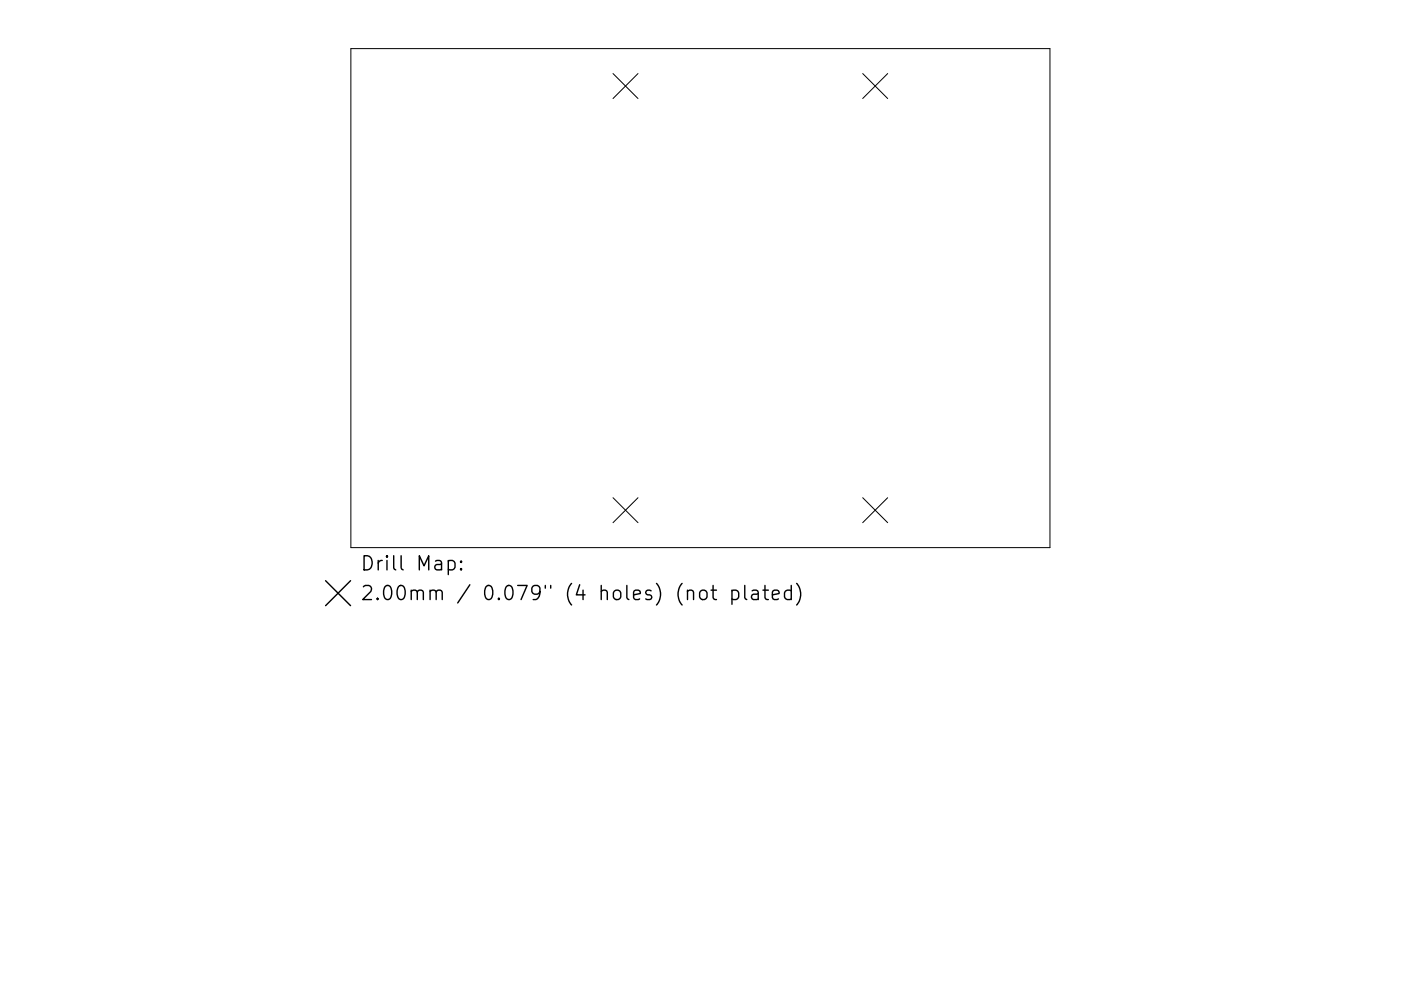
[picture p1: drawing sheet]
<svg xmlns="http://www.w3.org/2000/svg" width="297mm" height="210mm" viewBox="0 0 297 210" stroke-linecap="round" stroke-linejoin="round" font-family="sans-serif">
<defs><g id="words">
<g font-size="4.2">
<text x="76.3" y="121.1">Drill Map:</text>
<text x="76.3" y="127.4">2.00mm / 0.079&quot; (4 holes) (not plated)</text>
</g>
</g></defs>
<path d="M74.4 10.3h148.2v105.9h-148.2zM130 15.6l5.3 5.3M135.3 15.6l-5.3 5.3M182.9 15.6l5.3 5.3M188.2 15.6l-5.3 5.3M130 105.6l5.3 5.3M135.3 105.6l-5.3 5.3M182.9 105.6l5.3 5.3M188.2 105.6l-5.3 5.3" fill="none" stroke="#000" stroke-width=".21"/>
<g fill="none" stroke="#000" stroke-width=".3">
<path d="M95 119.1l.9-.2 .6 .6v.8l-.3 .5-.3 .1-.9-.1M97.8 119.1l.1 .1-.1 .1-.2-.1 .2-.1v.2M69 123.2l5.3 5.3M74.3 123.2l-5.3 5.3M97.8 120.6l.1 .2-.1 .1-.2-.1 .2-.2v.3M148.5 125.5a.81 .81 0 0 1 .8-.3 .81 .81 0 0 1 .6 .6v.8a.81 .81 0 0 1-.8 .6 .81 .81 0 0 1-.8-.6v-.8zM150.8 125.2h1.1M151.2 124.2v2.6l.1 .3 .6 .1M155.2 125.4l.8-.2 .6 .6v.8l-.3 .5-.3 .1-.8-.1M155.2 125.2v3M157.9 124.2v2.6l.4 .4M159.5 125.4l.3-.2 .8 .2 .2 .2v1.6"/>
<path d="M160.8 125.9l-1 .2a.59 .59 0 0 0-.5 .5 .59 .59 0 0 0 .5 .6l1-.1M161.8 125.2h1.1M162.2 124.2v2.6l.1 .3 .6 .1M163.8 126.2l1.4-.3-.2-.5-.8-.2-.4 .4v1.2l.1 .3 .3 .1 .8-.1M167.8 125.4l-.9-.2-.6 .6v.8l.3 .5 .3 .1 .9-.1M167.8 124.2v3M168.9 123.8a3.4 3.4 0 0 1 0 4.6"/>
</g>
<use href="#words"/>
</svg>
